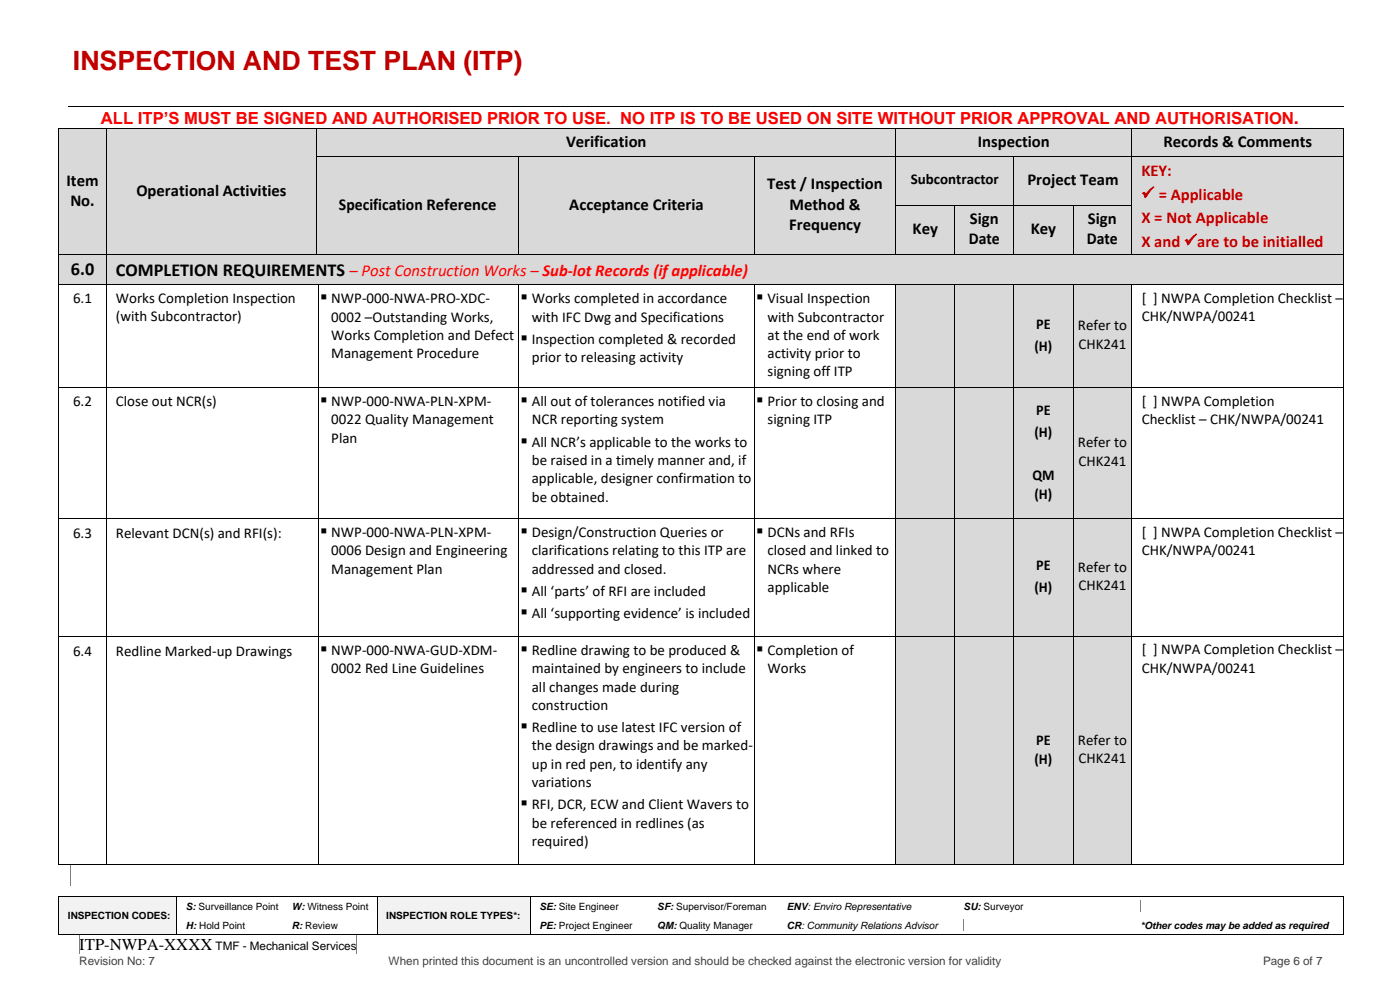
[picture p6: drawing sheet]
<svg xmlns="http://www.w3.org/2000/svg" width="297mm" height="210mm" viewBox="0 0 297 210" stroke-linecap="round" stroke-linejoin="round" font-family="sans-serif">
<defs><g id="words">
<text font-size="5.7" fill="#c00000" x="15.5" y="14.9">INSPECTION AND TEST PLAN (ITP)</text>
<g font-size="3.9">
<text x="15" y="58.2">6.0</text>
<text x="24.6" y="58.6">COMPLETION REQUIREMENTS – Post Construction Works – Sub-lot Records (if applicable)</text>
</g>
<text font-size="3.5" fill="#f00" x="21.4" y="26.4">ALL ITP’S MUST BE SIGNED AND AUTHORISED PRIOR TO USE. NO ITP IS TO BE USED ON SITE WITHOUT PRIOR APPROVAL AND AUTHORISATION.</text>
<g font-size="3.5">
<text x="120.1" y="31.1">Verification</text>
<text x="207.4" y="31.1">Inspection</text>
<text x="246.8" y="31.1">Records &amp; Comments</text>
<text x="14.1" y="39.4">Item</text>
<text x="28.9" y="41.6">Operational Activities</text>
<text x="162.8" y="40.2">Test / Inspection</text>
<text x="218" y="39.3">Project Team</text>
<text x="14.9" y="43.7">No.</text>
<text x="71.9" y="44.5">Specification Reference</text>
<text x="120.8" y="44.5">Acceptance Criteria</text>
<text x="167.5" y="44.5">Method &amp;</text>
<text x="205.8" y="47.5">Sign</text>
<text x="230.8" y="47.5">Sign</text>
<text x="167.4" y="48.8">Frequency</text>
<text x="193.6" y="49.7">Key</text>
<text x="205.5" y="51.8">Date</text>
<text x="218.7" y="49.7">Key</text>
<text x="230.6" y="51.8">Date</text>
<text x="67.9" y="64.4">▪ NWP-000-NWA-PRO-XDC-</text>
<text x="110.4" y="64.4">▪ Works completed in accordance</text>
<text x="160.4" y="64.4">▪ Visual Inspection</text>
<text x="110.4" y="73">▪ Inspection completed &amp; recorded</text>
<text x="67.9" y="86.2">▪ NWP-000-NWA-PLN-XPM-</text>
<text x="110.4" y="86.2">▪ All out of tolerances notified via</text>
<text x="160.4" y="86.2">▪ Prior to closing and</text>
<text x="110.4" y="94.8">▪ All NCR’s applicable to the works to</text>
<text x="67.9" y="114">▪ NWP-000-NWA-PLN-XPM-</text>
<text x="110.4" y="114">▪ Design/Construction Queries or</text>
<text x="160.4" y="114">▪ DCNs and RFIs</text>
<text x="110.4" y="126.4">▪ All ‘parts’ of RFI are included</text>
<text x="110.4" y="131.2">▪ All ‘supporting evidence’ is included</text>
<text x="67.9" y="139">▪ NWP-000-NWA-GUD-XDM-</text>
<text x="110.4" y="139">▪ Redline drawing to be produced &amp;</text>
<text x="160.4" y="139">▪ Completion of</text>
<text x="110.4" y="155.3">▪ Redline to use latest IFC version of</text>
<text x="110.4" y="171.7">▪ RFI, DCR, ECW and Client Wavers to</text>
<text x="16.8" y="201.6">ITP-NWPA-XXXX</text>
</g>
<g font-size="3.5" fill="#c00000">
<text x="242.1" y="37.3">KEY:</text>
<text x="242.1" y="42.3">✓ = Applicable</text>
<text x="242.1" y="47.4">X = Not Applicable</text>
<text x="242.1" y="52.4">X and ✓are to be initialled</text>
</g>
<g font-size="3.2">
<text x="193.2" y="39.1">Subcontractor</text>
<text x="15.5" y="64.2">6.1</text>
<text x="24.6" y="64.2">Works Completion Inspection</text>
<text x="242.2" y="64.2">[ ] NWPA Completion Checklist –</text>
<text x="24.6" y="68.1">(with Subcontractor)</text>
<text x="70.3" y="68.2">0002 –Outstanding Works,</text>
<text x="112.8" y="68.2">with IFC Dwg and Specifications</text>
<text x="162.8" y="68.2">with Subcontractor</text>
<text x="219.8" y="69.8">PE</text>
<text x="228.7" y="70.1">Refer to</text>
<text x="242.2" y="68.1">CHK/NWPA/00241</text>
<text x="70.3" y="72.1">Works Completion and Defect</text>
<text x="70.3" y="76">Management Procedure</text>
<text x="112.8" y="76.8">prior to releasing activity</text>
<text x="162.8" y="72.1">at the end of work</text>
<text x="162.8" y="76">activity prior to</text>
<text x="219.5" y="74.4">(H)</text>
<text x="228.8" y="74">CHK241</text>
<text x="162.8" y="79.8">signing off ITP</text>
<text x="15.5" y="86">6.2</text>
<text x="24.6" y="86">Close out NCR(s)</text>
<text x="219.8" y="88.1">PE</text>
<text x="242.2" y="86">[ ] NWPA Completion</text>
<text x="242.2" y="89.9">Checklist – CHK/NWPA/00241</text>
<text x="70.3" y="90">0022 Quality Management</text>
<text x="70.3" y="93.9">Plan</text>
<text x="112.8" y="90">NCR reporting system</text>
<text x="162.8" y="90">signing ITP</text>
<text x="219.5" y="92.7">(H)</text>
<text x="228.7" y="94.9">Refer to</text>
<text x="112.8" y="98.7">be raised in a timely manner and, if</text>
<text x="219" y="101.9">QM</text>
<text x="228.8" y="98.8">CHK241</text>
<text x="112.8" y="102.5">applicable, designer confirmation to</text>
<text x="112.8" y="106.4">be obtained.</text>
<text x="219.5" y="105.8">(H)</text>
<text x="242.2" y="113.8">[ ] NWPA Completion Checklist –</text>
<text x="15.5" y="114.1">6.3</text>
<text x="24.6" y="114.1">Relevant DCN(s) and RFI(s):</text>
<text x="70.3" y="117.8">0006 Design and Engineering</text>
<text x="112.8" y="117.8">clarifications relating to this ITP are</text>
<text x="162.8" y="117.8">closed and linked to</text>
<text x="242.2" y="117.7">CHK/NWPA/00241</text>
<text x="70.3" y="121.7">Management Plan</text>
<text x="112.8" y="121.7">addressed and closed.</text>
<text x="162.8" y="121.7">NCRs where</text>
<text x="162.8" y="125.6">applicable</text>
<text x="219.5" y="125.6">(H)</text>
<text x="219.8" y="121">PE</text>
<text x="228.7" y="121.3">Refer to</text>
<text x="228.8" y="125.2">CHK241</text>
<text x="15.5" y="139.1">6.4</text>
<text x="24.6" y="139.1">Redline Marked-up Drawings</text>
<text x="70.3" y="142.8">0002 Red Line Guidelines</text>
<text x="112.8" y="142.8">maintained by engineers to include</text>
<text x="162.8" y="142.8">Works</text>
<text x="242.2" y="138.8">[ ] NWPA Completion Checklist –</text>
<text x="242.2" y="142.7">CHK/NWPA/00241</text>
<text x="112.8" y="146.7">all changes made during</text>
<text x="112.8" y="150.6">construction</text>
<text x="112.8" y="159.2">the design drawings and be marked-</text>
<text x="219.8" y="158.1">PE</text>
<text x="228.7" y="158">Refer to</text>
<text x="228.8" y="161.9">CHK241</text>
<text x="112.8" y="163.1">up in red pen, to identify any</text>
<text x="112.8" y="166.9">variations</text>
<text x="219.5" y="162">(H)</text>
<text x="112.8" y="175.6">be referenced in redlines (as</text>
<text x="112.8" y="179.4">required)</text>
</g>
<text font-size="2.5" x="45.7" y="201.6">TMF - Mechanical Services</text>
<g font-size="2.5" fill="#404040">
<text x="16.8" y="204.7">Revision No: 7</text>
<text x="82.5" y="204.7">When printed this document is an uncontrolled version and should be checked against the electronic version for validity</text>
<text x="267.9" y="204.7">Page 6 of 7</text>
</g>
<g font-size="2.1">
<text x="14.4" y="195">INSPECTION CODES:</text>
<text x="39.4" y="193">S: Surveillance Point</text>
<text x="39.4" y="197">H: Hold Point</text>
<text x="61.9" y="193">W: Witness Point</text>
<text x="61.9" y="197">R: Review</text>
<text x="81.9" y="195">INSPECTION ROLE TYPES*:</text>
<text x="114.4" y="193">SE: Site Engineer</text>
<text x="114.4" y="197">PE: Project Engineer</text>
<text x="139.5" y="193">SF: Supervisor/Foreman</text>
<text x="139.5" y="197">QM: Quality Manager</text>
<text x="167" y="193">ENV: Enviro Representative</text>
<text x="167" y="197">CR: Community Relations Advisor</text>
<text x="204.4" y="193">SU: Surveyor</text>
<text x="242" y="197">*Other codes may be added as required</text>
</g>
</g></defs>
<path d="M14.4 22.7h270.7" fill="none" stroke="#000" stroke-width=".21"/>
<path d="M147.3 22.6h.2v.2h-.2z" fill-rule="evenodd" fill="#000"/>
<g fill="#f2f2f2">
<path d="M12.6 190.3h24.8v7.8h-24.8z" fill-rule="evenodd"/>
<path d="M14.4 193h21.2v2.4h-21.2z" fill-rule="evenodd"/>
<path d="M80.1 190.3h32.3v7.8h-32.3z" fill-rule="evenodd"/>
<path d="M81.9 192.3h28.7v3.8h-28.7z" fill-rule="evenodd"/>
</g>
<g fill="#7f7f7f">
<path d="M241.9 191h.1z" fill-rule="evenodd"/>
<path d="M241.9 193.4h.1z" fill-rule="evenodd"/>
</g>
<path d="M241.9 191v2.4" fill="none" stroke="#7f7f7f" stroke-width=".21"/>
<g fill="#000">
<path d="M12.4 190.1h.2v.1h-.2z" fill-rule="evenodd"/>
<path d="M12.4 190.1h.2v.1h-.2z" fill-rule="evenodd"/>
<path d="M37.4 190.1h.2v.1h-.2z" fill-rule="evenodd"/>
<path d="M60 190.1h.2v.1h-.2z" fill-rule="evenodd"/>
<path d="M80 190.1h.1v.1h-.1z" fill-rule="evenodd"/>
<path d="M112.4 190.1h.2v.1h-.2z" fill-rule="evenodd"/>
<path d="M137.5 190.1h.2v.1h-.2z" fill-rule="evenodd"/>
<path d="M165.1 190.1h.1v.1h-.1z" fill-rule="evenodd"/>
<path d="M202.5 190.1h.2v.1h-.2z" fill-rule="evenodd"/>
<path d="M240.1 190.1h.1v.1h-.1z" fill-rule="evenodd"/>
<path d="M285 190.1h.2v.1h-.2z" fill-rule="evenodd"/>
<path d="M285 190.1h.2v.1h-.2z" fill-rule="evenodd"/>
</g>
<g fill="none" stroke="#000" stroke-width=".21">
<path d="M12.5 190.2v3.9M12.6 190.2h24.8M37.5 190.2v3.9M37.6 190.2h22.4M60.2 190.2h19.8M80 190.2v3.9M80.1 190.2h32.3M112.5 190.2v3.9M112.6 190.2h24.9M137.7 190.2h27.4M165.2 190.2h37.3M202.7 190.2h37.4"/>
<path d="M240.2 190.2h44.8M285.1 190.2v3.9"/>
</g>
<g fill="#7f7f7f">
<path d="M204.4 195l.1 .1z" fill-rule="evenodd"/>
<path d="M204.4 197.4h.1z" fill-rule="evenodd"/>
</g>
<path d="M204.4 195.1v2.3" fill="none" stroke="#7f7f7f" stroke-width=".21"/>
<g fill="#000">
<path d="M12.4 194.1h.2v.2h-.2z" fill-rule="evenodd"/>
<path d="M12.4 198.1h.2v.2h-.2z" fill-rule="evenodd"/>
<path d="M12.4 198.1h.2v.2h-.2z" fill-rule="evenodd"/>
<path d="M37.4 194.1h.2v.2h-.2z" fill-rule="evenodd"/>
<path d="M37.4 198.1h.2v.2h-.2z" fill-rule="evenodd"/>
<path d="M60 198.1h.2v.2h-.2z" fill-rule="evenodd"/>
<path d="M80 194.1h.1v.2h-.1z" fill-rule="evenodd"/>
<path d="M80 198.1h.1v.2h-.1z" fill-rule="evenodd"/>
<path d="M112.4 194.1h.2v.2h-.2z" fill-rule="evenodd"/>
<path d="M112.4 198.1h.2v.2h-.2z" fill-rule="evenodd"/>
<path d="M137.5 198.1h.2v.2h-.2z" fill-rule="evenodd"/>
<path d="M165.1 198.1h.1v.2h-.1z" fill-rule="evenodd"/>
<path d="M202.5 198.1h.2v.2h-.2z" fill-rule="evenodd"/>
<path d="M240.1 198.1h.1v.2h-.1z" fill-rule="evenodd"/>
<path d="M285 194.1h.2v.2h-.2z" fill-rule="evenodd"/>
<path d="M285 198.1h.2v.2h-.2z" fill-rule="evenodd"/>
<path d="M285 198.1h.2v.2h-.2z" fill-rule="evenodd"/>
</g>
<g fill="none" stroke="#000" stroke-width=".21">
<path d="M12.5 194.3v3.8M12.6 198.2h24.8M37.5 194.3v3.8M37.6 198.2h22.4M60.2 198.2h19.8M80 194.3v3.8M80.1 198.2h32.3M112.5 194.3v3.8M112.6 198.2h24.9M137.7 198.2h27.4M165.2 198.2h37.3M202.7 198.2h37.4"/>
<path d="M240.2 198.2h44.8M285.1 194.3v3.8"/>
</g>
<g fill="#7f7f7f">
<path d="M16.8 198.3l.1 .1z" fill-rule="evenodd"/>
<path d="M16.8 202.3l.1 .1z" fill-rule="evenodd"/>
</g>
<path d="M16.8 198.4v3.9" fill="none" stroke="#7f7f7f" stroke-width=".21"/>
<g fill="#7f7f7f">
<path d="M75.6 198.3l.1 .1z" fill-rule="evenodd"/>
<path d="M75.6 202.3l.1 .1z" fill-rule="evenodd"/>
</g>
<path d="M75.6 198.4v3.9" fill="none" stroke="#7f7f7f" stroke-width=".21"/>
<g fill="#d9d9d9">
<path d="M12.6 27.4h9.8v26.6h-9.8z" fill-rule="evenodd"/>
<path d="M12.6 36.1h9.8v4.3h-9.8z" fill-rule="evenodd"/>
<path d="M12.6 40.4h9.8v5h-9.8z" fill-rule="evenodd"/>
<path d="M22.6 27.4h44.5v26.6h-44.5z" fill-rule="evenodd"/>
<path d="M22.6 38.2h44.5v5h-44.5z" fill-rule="evenodd"/>
<path d="M67.3 27.4h122.7v5.7h-122.7z" fill-rule="evenodd"/>
<path d="M67.3 27.7h122.7v5.1h-122.7z" fill-rule="evenodd"/>
<path d="M190.1 27.4h50v5.7h-50z" fill-rule="evenodd"/>
<path d="M190.1 27.7h50v5.1h-50z" fill-rule="evenodd"/>
<path d="M240.2 27.4h44.8v5.7h-44.8z" fill-rule="evenodd"/>
<path d="M240.2 27.7h44.8v5.1h-44.8z" fill-rule="evenodd"/>
</g>
<g fill="#000">
<path d="M12.4 27.2h.2v.2h-.2z" fill-rule="evenodd"/>
<path d="M12.4 27.2h.2v.2h-.2z" fill-rule="evenodd"/>
<path d="M22.4 27.2h.2v.2h-.2z" fill-rule="evenodd"/>
<path d="M67.1 27.2h.2v.2h-.2z" fill-rule="evenodd"/>
<path d="M190 27.2h.1v.2h-.1z" fill-rule="evenodd"/>
<path d="M240.1 27.2h.1v.2h-.1z" fill-rule="evenodd"/>
<path d="M285 27.2h.2v.2h-.2z" fill-rule="evenodd"/>
<path d="M285 27.2h.2v.2h-.2z" fill-rule="evenodd"/>
</g>
<path d="M12.5 27.4v5.7M12.6 27.3h9.8M22.5 27.4v5.7M22.6 27.3h44.5M67.2 27.4v5.7M67.3 27.3h122.7M190 27.4v5.7M190.1 27.3h50M240.1 27.4v5.7M240.2 27.3h44.8M285.1 27.4v5.7" fill="none" stroke="#000" stroke-width=".21"/>
<g fill="#d9d9d9">
<path d="M67.3 33.3h42.6v20.7h-42.6z" fill-rule="evenodd"/>
<path d="M67.3 41.1h42.6v5.1h-42.6z" fill-rule="evenodd"/>
<path d="M110.1 33.3h49.9v20.7h-49.9z" fill-rule="evenodd"/>
<path d="M110.1 41.1h49.9v5.1h-49.9z" fill-rule="evenodd"/>
<path d="M160.1 33.3h29.9v20.7h-29.9z" fill-rule="evenodd"/>
<path d="M160.1 36.8h29.9v4.3h-29.9z" fill-rule="evenodd"/>
<path d="M160.1 41.1h29.9v4.4h-29.9z" fill-rule="evenodd"/>
<path d="M160.1 45.5h29.9v4.9h-29.9z" fill-rule="evenodd"/>
<path d="M190.1 33.3h24.9v10.2h-24.9z" fill-rule="evenodd"/>
<path d="M190.1 36.1h24.9v4.6h-24.9z" fill-rule="evenodd"/>
<path d="M215.2 33.3h24.9v10.2h-24.9z" fill-rule="evenodd"/>
<path d="M215.2 35.9h24.9v5h-24.9z" fill-rule="evenodd"/>
<path d="M240.2 33.3h44.8v20.7h-44.8z" fill-rule="evenodd"/>
<path d="M240.2 33.3h44.8v5.7h-44.8z" fill-rule="evenodd"/>
<path d="M240.2 39h44.8v5h-44.8z" fill-rule="evenodd"/>
<path d="M240.2 44h44.8v5h-44.8z" fill-rule="evenodd"/>
<path d="M240.2 49h44.8v5h-44.8z" fill-rule="evenodd"/>
</g>
<g fill="#000">
<path d="M12.4 33.1h.2v.2h-.2z" fill-rule="evenodd"/>
<path d="M22.4 33.1h.2v.2h-.2z" fill-rule="evenodd"/>
<path d="M67.1 33.1h.2v.2h-.2z" fill-rule="evenodd"/>
<path d="M109.9 33.1h.2v.2h-.2z" fill-rule="evenodd"/>
<path d="M160 33.1h.1v.2h-.1z" fill-rule="evenodd"/>
<path d="M190 33.1h.1v.2h-.1z" fill-rule="evenodd"/>
<path d="M215 33.1h.2v.2h-.2z" fill-rule="evenodd"/>
<path d="M240.1 33.1h.1v.2h-.1z" fill-rule="evenodd"/>
<path d="M285 33.1h.2v.2h-.2z" fill-rule="evenodd"/>
</g>
<g fill="none" stroke="#000" stroke-width=".21">
<path d="M12.5 33.3v10.2M22.5 33.3v10.2M67.2 33.3v10.2M67.3 33.2h42.6M110 33.3v10.2M110.1 33.2h49.9M160.1 33.3v10.2M160.1 33.2h29.9M190 33.3v10.2M190.1 33.2h24.9M215.1 33.3v10.2M215.2 33.2h24.9"/>
<path d="M240.1 33.3v10.2M240.2 33.2h44.8M285.1 33.3v10.2"/>
</g>
<g fill="#d9d9d9">
<path d="M190.1 43.7h12.4v10.3h-12.4z" fill-rule="evenodd"/>
<path d="M190.1 46.3h12.4v5h-12.4z" fill-rule="evenodd"/>
<path d="M202.6 43.7h12.4v10.3h-12.4z" fill-rule="evenodd"/>
<path d="M202.6 44.2h12.4v4.3h-12.4z" fill-rule="evenodd"/>
<path d="M202.6 48.5h12.4v5h-12.4z" fill-rule="evenodd"/>
<path d="M215.2 43.7h12.4v10.3h-12.4z" fill-rule="evenodd"/>
<path d="M215.2 46.3h12.4v5h-12.4z" fill-rule="evenodd"/>
<path d="M227.7 43.7h12.4v10.3h-12.4z" fill-rule="evenodd"/>
<path d="M227.7 44.2h12.4v4.3h-12.4z" fill-rule="evenodd"/>
<path d="M227.7 48.5h12.4v5h-12.4z" fill-rule="evenodd"/>
</g>
<g fill="#000">
<path d="M12.4 43.5h.2v.2h-.2z" fill-rule="evenodd"/>
<path d="M22.4 43.5h.2v.2h-.2z" fill-rule="evenodd"/>
<path d="M67.1 43.5h.2v.2h-.2z" fill-rule="evenodd"/>
<path d="M109.9 43.5h.2v.2h-.2z" fill-rule="evenodd"/>
<path d="M160 43.5h.1v.2h-.1z" fill-rule="evenodd"/>
<path d="M190 43.5h.1v.2h-.1z" fill-rule="evenodd"/>
<path d="M202.5 43.5h.1v.2h-.1z" fill-rule="evenodd"/>
<path d="M215 43.5h.2v.2h-.2z" fill-rule="evenodd"/>
<path d="M227.6 43.5h.1v.2h-.1z" fill-rule="evenodd"/>
<path d="M240.1 43.5h.1v.2h-.1z" fill-rule="evenodd"/>
<path d="M285 43.5h.2v.2h-.2z" fill-rule="evenodd"/>
</g>
<g fill="none" stroke="#000" stroke-width=".21">
<path d="M12.5 43.7v10.3M22.5 43.7v10.3M67.2 43.7v10.3M110 43.7v10.3M160.1 43.7v10.3M190 43.7v10.3M190.1 43.6h12.4M202.5 43.7v10.3M202.6 43.6h12.4M215.1 43.7v10.3M215.2 43.6h12.4M227.6 43.7v10.3"/>
<path d="M227.7 43.6h12.4M240.1 43.7v10.3M285.1 43.7v10.3"/>
</g>
<g fill="#d9d9d9">
<path d="M12.6 54.2h9.8v6.1h-9.8z" fill-rule="evenodd"/>
<path d="M12.6 54.5h9.8v5.5h-9.8z" fill-rule="evenodd"/>
<path d="M22.6 54.2h262.4v6.1h-262.4z" fill-rule="evenodd"/>
<path d="M22.6 54.2h262.4v6.1h-262.4z" fill-rule="evenodd"/>
</g>
<g fill="#000">
<path d="M12.4 54h.2v.2h-.2z" fill-rule="evenodd"/>
<path d="M22.4 54h.2v.2h-.2z" fill-rule="evenodd"/>
<path d="M67.1 54h.2v.2h-.2z" fill-rule="evenodd"/>
<path d="M109.9 54h.2v.2h-.2z" fill-rule="evenodd"/>
<path d="M160 54h.1v.2h-.1z" fill-rule="evenodd"/>
<path d="M190 54h.1v.2h-.1z" fill-rule="evenodd"/>
<path d="M202.5 54h.1v.2h-.1z" fill-rule="evenodd"/>
<path d="M215 54h.2v.2h-.2z" fill-rule="evenodd"/>
<path d="M227.6 54h.1v.2h-.1z" fill-rule="evenodd"/>
<path d="M240.1 54h.1v.2h-.1z" fill-rule="evenodd"/>
<path d="M285 54h.2v.2h-.2z" fill-rule="evenodd"/>
</g>
<g fill="none" stroke="#000" stroke-width=".21">
<path d="M12.5 54.2v6.1M12.6 54.1h9.8M22.5 54.2v6.1M22.6 54.1h44.5M67.3 54.1h42.6M110.1 54.1h49.9M160.1 54.1h29.9M190.1 54.1h12.4M202.6 54.1h12.4M215.2 54.1h12.4M227.7 54.1h12.4M240.2 54.1h44.8"/>
<path d="M285.1 54.2v6.1"/>
</g>
<g fill="#d9d9d9">
<path d="M190.1 60.5h12.4v21.6h-12.4z" fill-rule="evenodd"/>
<path d="M190.1 69h12.4v4.6h-12.4z" fill-rule="evenodd"/>
<path d="M202.6 60.5h12.4v21.6h-12.4z" fill-rule="evenodd"/>
<path d="M202.6 69h12.4v4.6h-12.4z" fill-rule="evenodd"/>
<path d="M215.2 60.5h12.4v21.6h-12.4z" fill-rule="evenodd"/>
<path d="M215.2 66.7h12.4v4.6h-12.4z" fill-rule="evenodd"/>
<path d="M215.2 71.3h12.4v4.6h-12.4z" fill-rule="evenodd"/>
<path d="M227.7 60.5h12.4v21.6h-12.4z" fill-rule="evenodd"/>
<path d="M227.7 67.1h12.4v3.9h-12.4z" fill-rule="evenodd"/>
<path d="M227.7 71h12.4v4.5h-12.4z" fill-rule="evenodd"/>
</g>
<g fill="#000">
<path d="M12.4 60.3h.2v.2h-.2z" fill-rule="evenodd"/>
<path d="M22.4 60.3h.2v.2h-.2z" fill-rule="evenodd"/>
<path d="M67.4 60.3h.2v.2h-.2z" fill-rule="evenodd"/>
<path d="M109.9 60.3h.2v.2h-.2z" fill-rule="evenodd"/>
<path d="M160 60.3h.1v.2h-.1z" fill-rule="evenodd"/>
<path d="M190 60.3h.1v.2h-.1z" fill-rule="evenodd"/>
<path d="M202.5 60.3h.1v.2h-.1z" fill-rule="evenodd"/>
<path d="M215 60.3h.2v.2h-.2z" fill-rule="evenodd"/>
<path d="M227.6 60.3h.1v.2h-.1z" fill-rule="evenodd"/>
<path d="M240.1 60.3h.1v.2h-.1z" fill-rule="evenodd"/>
<path d="M285 60.3h.2v.2h-.2z" fill-rule="evenodd"/>
</g>
<g fill="none" stroke="#000" stroke-width=".21">
<path d="M12.5 60.5v21.6M12.6 60.4h9.8M22.5 60.5v21.6M22.6 60.4h44.8M67.5 60.5v21.6M67.6 60.4h42.3M110 60.5v21.6M110.1 60.4h49.9M160.1 60.5v21.6M160.1 60.4h29.9M190 60.5v21.6M190.1 60.4h12.4"/>
<path d="M202.5 60.5v21.6M202.6 60.4h12.4M215.1 60.5v21.6M215.2 60.4h12.4M227.6 60.5v21.6M227.7 60.4h12.4M240.1 60.5v21.6M240.2 60.4h44.8M285.1 60.5v21.6"/>
</g>
<g fill="#d9d9d9">
<path d="M190.1 82.3h12.4v27.6h-12.4z" fill-rule="evenodd"/>
<path d="M190.1 93.8h12.4v4.6h-12.4z" fill-rule="evenodd"/>
<path d="M202.6 82.3h12.4v27.6h-12.4z" fill-rule="evenodd"/>
<path d="M202.6 93.8h12.4v4.6h-12.4z" fill-rule="evenodd"/>
<path d="M215.2 82.3h12.4v27.6h-12.4z" fill-rule="evenodd"/>
<path d="M215.2 85h12.4v4.5h-12.4z" fill-rule="evenodd"/>
<path d="M215.2 89.5h12.4v4.7h-12.4z" fill-rule="evenodd"/>
<path d="M215.2 94.2h12.4v4.6h-12.4z" fill-rule="evenodd"/>
<path d="M215.2 98.8h12.4v3.9h-12.4z" fill-rule="evenodd"/>
<path d="M215.2 102.7h12.4v4.6h-12.4z" fill-rule="evenodd"/>
<path d="M227.7 82.3h12.4v27.6h-12.4z" fill-rule="evenodd"/>
<path d="M227.7 91.9h12.4v3.9h-12.4z" fill-rule="evenodd"/>
<path d="M227.7 95.8h12.4v4.5h-12.4z" fill-rule="evenodd"/>
</g>
<g fill="#000">
<path d="M12.4 82.1h.2v.2h-.2z" fill-rule="evenodd"/>
<path d="M22.4 82.1h.2v.2h-.2z" fill-rule="evenodd"/>
<path d="M67.4 82.1h.2v.2h-.2z" fill-rule="evenodd"/>
<path d="M109.9 82.1h.2v.2h-.2z" fill-rule="evenodd"/>
<path d="M160 82.1h.1v.2h-.1z" fill-rule="evenodd"/>
<path d="M190 82.1h.1v.2h-.1z" fill-rule="evenodd"/>
<path d="M202.5 82.1h.1v.2h-.1z" fill-rule="evenodd"/>
<path d="M215 82.1h.2v.2h-.2z" fill-rule="evenodd"/>
<path d="M227.6 82.1h.1v.2h-.1z" fill-rule="evenodd"/>
<path d="M240.1 82.1h.1v.2h-.1z" fill-rule="evenodd"/>
<path d="M285 82.1h.2v.2h-.2z" fill-rule="evenodd"/>
</g>
<g fill="none" stroke="#000" stroke-width=".21">
<path d="M12.5 82.3v27.6M12.6 82.2h9.8M22.5 82.3v27.6M22.6 82.2h44.8M67.5 82.3v27.6M67.6 82.2h42.3M110 82.3v27.6M110.1 82.2h49.9M160.1 82.3v27.6M160.1 82.2h29.9M190 82.3v27.6M190.1 82.2h12.4"/>
<path d="M202.5 82.3v27.6M202.6 82.2h12.4M215.1 82.3v27.6M215.2 82.2h12.4M227.6 82.3v27.6M227.7 82.2h12.4M240.1 82.3v27.6M240.2 82.2h44.8M285.1 82.3v27.6"/>
</g>
<g fill="#d9d9d9">
<path d="M190.1 110.1h12.4v24.8h-12.4z" fill-rule="evenodd"/>
<path d="M190.1 120.3h12.4v4.4h-12.4z" fill-rule="evenodd"/>
<path d="M202.6 110.1h12.4v24.8h-12.4z" fill-rule="evenodd"/>
<path d="M202.6 120.3h12.4v4.4h-12.4z" fill-rule="evenodd"/>
<path d="M215.2 110.1h12.4v24.8h-12.4z" fill-rule="evenodd"/>
<path d="M215.2 117.9h12.4v4.6h-12.4z" fill-rule="evenodd"/>
<path d="M215.2 122.5h12.4v4.6h-12.4z" fill-rule="evenodd"/>
<path d="M227.7 110.1h12.4v24.8h-12.4z" fill-rule="evenodd"/>
<path d="M227.7 118.3h12.4v3.8h-12.4z" fill-rule="evenodd"/>
<path d="M227.7 122.1h12.4v4.6h-12.4z" fill-rule="evenodd"/>
</g>
<g fill="#000">
<path d="M12.4 109.9h.2v.2h-.2z" fill-rule="evenodd"/>
<path d="M22.4 109.9h.2v.2h-.2z" fill-rule="evenodd"/>
<path d="M67.4 109.9h.2v.2h-.2z" fill-rule="evenodd"/>
<path d="M109.9 109.9h.2v.2h-.2z" fill-rule="evenodd"/>
<path d="M160 109.9h.1v.2h-.1z" fill-rule="evenodd"/>
<path d="M190 109.9h.1v.2h-.1z" fill-rule="evenodd"/>
<path d="M202.5 109.9h.1v.2h-.1z" fill-rule="evenodd"/>
<path d="M215 109.9h.2v.2h-.2z" fill-rule="evenodd"/>
<path d="M227.6 109.9h.1v.2h-.1z" fill-rule="evenodd"/>
<path d="M240.1 109.9h.1v.2h-.1z" fill-rule="evenodd"/>
<path d="M285 109.9h.2v.2h-.2z" fill-rule="evenodd"/>
</g>
<g fill="none" stroke="#000" stroke-width=".21">
<path d="M12.5 110.1v24.8M12.6 110h9.8M22.5 110.1v24.8M22.6 110h44.8M67.5 110.1v24.8M67.6 110h42.3M110 110.1v24.8M110.1 110h49.9M160.1 110.1v24.8M160.1 110h29.9M190 110.1v24.8M190.1 110h12.4"/>
<path d="M202.5 110.1v24.8M202.6 110h12.4M215.1 110.1v24.8M215.2 110h12.4M227.6 110.1v24.8M227.7 110h12.4M240.1 110.1v24.8M240.2 110h44.8M285.1 110.1v24.8"/>
</g>
<g fill="#d9d9d9">
<path d="M190.1 135.1h12.4v48.3h-12.4z" fill-rule="evenodd"/>
<path d="M190.1 157.1h12.4v4.3h-12.4z" fill-rule="evenodd"/>
<path d="M202.6 135.1h12.4v48.3h-12.4z" fill-rule="evenodd"/>
<path d="M202.6 157.1h12.4v4.3h-12.4z" fill-rule="evenodd"/>
<path d="M215.2 135.1h12.4v48.3h-12.4z" fill-rule="evenodd"/>
<path d="M215.2 155h12.4v3.9h-12.4z" fill-rule="evenodd"/>
<path d="M215.2 158.9h12.4v4.6h-12.4z" fill-rule="evenodd"/>
<path d="M227.7 135.1h12.4v48.3h-12.4z" fill-rule="evenodd"/>
<path d="M227.7 155h12.4v3.9h-12.4z" fill-rule="evenodd"/>
<path d="M227.7 158.9h12.4v4.6h-12.4z" fill-rule="evenodd"/>
</g>
<g fill="#000">
<path d="M12.4 134.9h.2v.2h-.2z" fill-rule="evenodd"/>
<path d="M22.4 134.9h.2v.2h-.2z" fill-rule="evenodd"/>
<path d="M67.4 134.9h.2v.2h-.2z" fill-rule="evenodd"/>
<path d="M109.9 134.9h.2v.2h-.2z" fill-rule="evenodd"/>
<path d="M160 134.9h.1v.2h-.1z" fill-rule="evenodd"/>
<path d="M190 134.9h.1v.2h-.1z" fill-rule="evenodd"/>
<path d="M202.5 134.9h.1v.2h-.1z" fill-rule="evenodd"/>
<path d="M215 134.9h.2v.2h-.2z" fill-rule="evenodd"/>
<path d="M227.6 134.9h.1v.2h-.1z" fill-rule="evenodd"/>
<path d="M240.1 134.9h.1v.2h-.1z" fill-rule="evenodd"/>
<path d="M285 134.9h.2v.2h-.2z" fill-rule="evenodd"/>
<path d="M12.4 183.4h.2v.2h-.2z" fill-rule="evenodd"/>
<path d="M12.4 183.4h.2v.2h-.2z" fill-rule="evenodd"/>
<path d="M22.4 183.4h.2v.2h-.2z" fill-rule="evenodd"/>
<path d="M67.4 183.4h.2v.2h-.2z" fill-rule="evenodd"/>
<path d="M109.9 183.4h.2v.2h-.2z" fill-rule="evenodd"/>
<path d="M160 183.4h.1v.2h-.1z" fill-rule="evenodd"/>
<path d="M190 183.4h.1v.2h-.1z" fill-rule="evenodd"/>
<path d="M202.5 183.4h.1v.2h-.1z" fill-rule="evenodd"/>
<path d="M215 183.4h.2v.2h-.2z" fill-rule="evenodd"/>
<path d="M227.6 183.4h.1v.2h-.1z" fill-rule="evenodd"/>
<path d="M240.1 183.4h.1v.2h-.1z" fill-rule="evenodd"/>
<path d="M285 183.4h.2v.2h-.2z" fill-rule="evenodd"/>
<path d="M285 183.4h.2v.2h-.2z" fill-rule="evenodd"/>
</g>
<g fill="none" stroke="#000" stroke-width=".21">
<path d="M12.5 135.1v48.3M12.6 135h9.8M22.5 135.1v48.3M22.6 135h44.8M67.5 135.1v48.3M67.6 135h42.3M110 135.1v48.3M110.1 135h49.9M160.1 135.1v48.3M160.1 135h29.9M190 135.1v48.3M190.1 135h12.4"/>
<path d="M202.5 135.1v48.3M202.6 135h12.4M215.1 135.1v48.3M215.2 135h12.4M227.6 135.1v48.3M227.7 135h12.4M240.1 135.1v48.3M240.2 135h44.8M285.1 135.1v48.3M12.6 183.5h9.8M22.6 183.5h44.8M67.6 183.5h42.3"/>
<path d="M110.1 183.5h49.9M160.1 183.5h29.9M190.1 183.5h12.4M202.6 183.5h12.4M215.2 183.5h12.4M227.7 183.5h12.4M240.2 183.5h44.8"/>
</g>
<g fill="#7f7f7f">
<path d="M15 183.6h.1z" fill-rule="evenodd"/>
<path d="M15 187.8l.1 .1z" fill-rule="evenodd"/>
</g>
<path d="M15 183.6v4.2" fill="none" stroke="#7f7f7f" stroke-width=".21"/>
<g fill="#7f7f7f">
<path d="M14.9 183.6h.1z" fill-rule="evenodd"/>
<path d="M14.9 187.8l.1 .1z" fill-rule="evenodd"/>
</g>
<path d="M15 183.6v4.2" fill="none" stroke="#7f7f7f" stroke-width=".21"/>
<use href="#words"/>
</svg>
